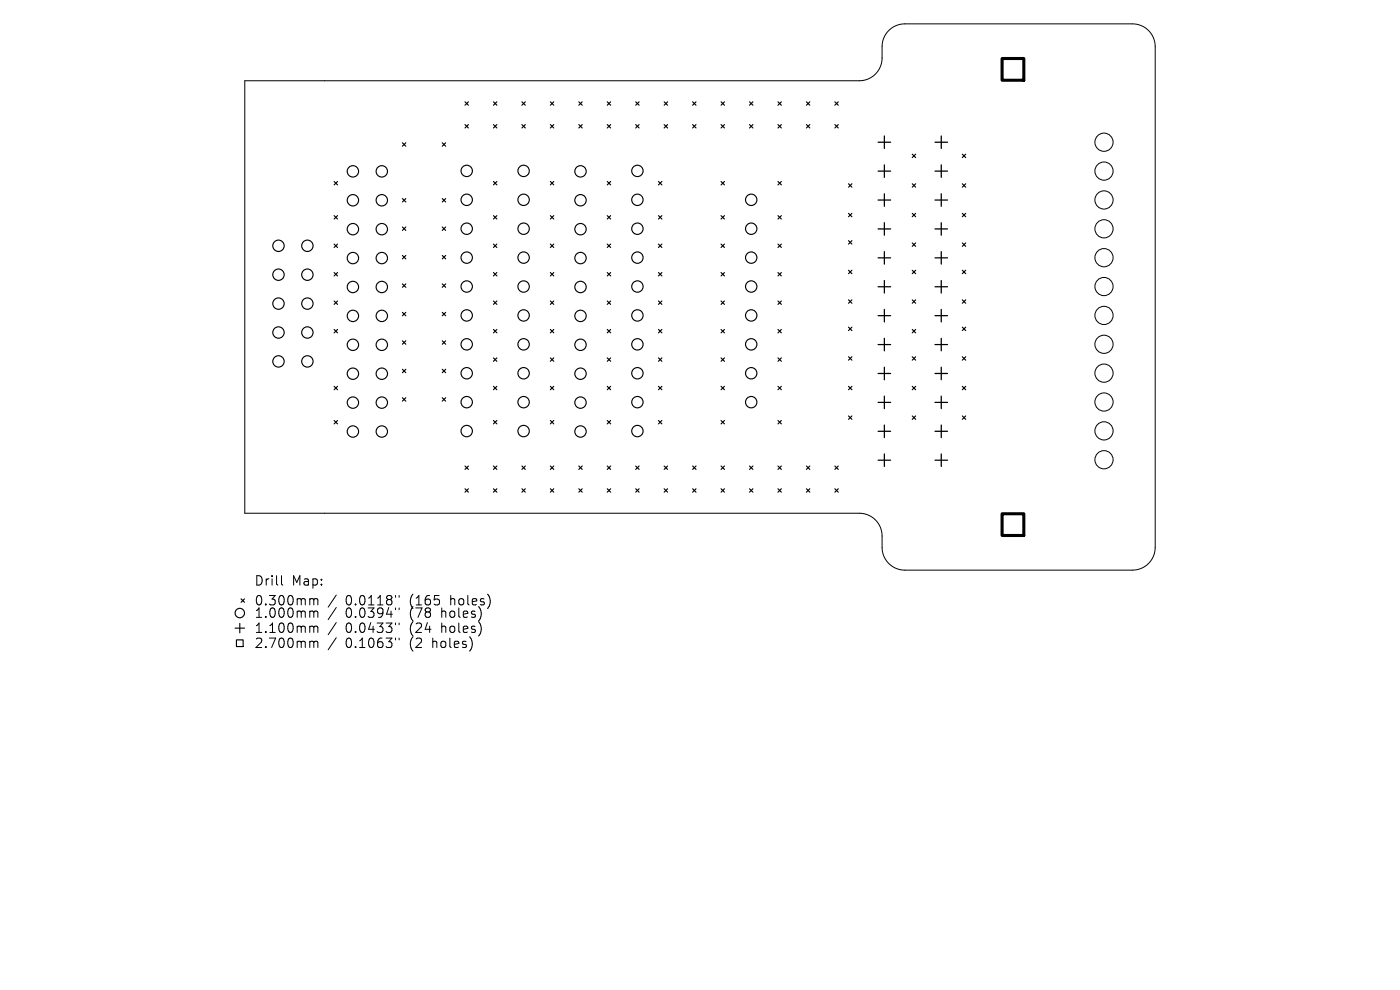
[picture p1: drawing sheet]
<svg xmlns="http://www.w3.org/2000/svg" width="297mm" height="210mm" viewBox="0 0 297 210" stroke-linecap="round" stroke-linejoin="round" font-family="sans-serif">
<defs><g id="words">
<g font-size="2.8">
<text x="53.9" y="124.5">Drill</text>
<text x="61.9" y="124.5">Map:</text>
<text x="53.9" y="128.7">0.300mm</text>
<text x="53.9" y="131.3">1.000mm</text>
<text x="73.3" y="128.7">0.0118&quot;</text>
<text x="73.3" y="131.3">0.0394&quot;</text>
<text x="87" y="128.7">(165</text>
<text x="87" y="131.3">(78</text>
<text x="93.9" y="131.3">holes)</text>
<text x="95.8" y="128.7">holes)</text>
<text x="53.9" y="134.5">1.100mm</text>
<text x="53.9" y="137.7">2.700mm</text>
<text x="73.3" y="134.5">0.0433&quot;</text>
<text x="73.3" y="137.7">0.1063&quot;</text>
<text x="87" y="134.5">(24</text>
<text x="87" y="137.7">(2</text>
<text x="92" y="137.7">holes)</text>
<text x="93.9" y="134.5">holes)</text>
</g>
</g></defs>
<g fill="none" stroke="#000" stroke-width=".21">
<path d="M51.9 17.1h130.4a4.8 4.8 0 0 0 4.8-4.8v-2.4a4.8 4.8 0 0 1 4.9-4.8h48.2a4.8 4.8 0 0 1 4.9 4.8v106.2a4.8 4.8 0 0 1-4.9 4.8h-48.2a4.8 4.8 0 0 1-4.9-4.8v-2.4a4.8 4.8 0 0 0-4.8-4.8h-130.4zM59.7 122.1v1.7l.3 .3M66 127l.5 .1 .1 .2M66 129.6h.3l.3 .3M66 132.8l.5 .1 .1 .2M66 136l.5 .1 .1 .2M66.6 127.3l.3-.3 .4 .1 .1 1.2M66.6 127.3v1M66.6 129.9v1.1M66.6 133.1v1.1M66.6 136.3v1.1M66.6 129.9l.3-.3 .4 .1 .1 1.3"/>
<path d="M66.6 133.1l.3-.3 .4 .1 .1 1.3M66.6 136.3l.3-.3 .4 .1 .1 1.3M71.3 126.2l-1.7 2.6M71.3 128.9l-1.7 2.5M71.3 132.1l-1.7 2.5M71.3 135.3l-1.7 2.5M83.9 126.3v.4M83.9 129v.3M83.9 132.2v.3M83.9 135.4v.3M84.7 126.3v.4M84.7 129v.3"/>
<path d="M84.7 132.2v.3M84.7 135.4v.3"/>
<circle cx="234.2" cy="30.2" r="1.93"/>
<circle cx="234.2" cy="36.3" r="1.93"/>
<circle cx="234.2" cy="54.7" r="1.93"/>
<circle cx="234.2" cy="48.5" r="1.93"/>
<circle cx="234.2" cy="42.4" r="1.93"/>
<circle cx="234.2" cy="73" r="1.93"/>
<circle cx="234.2" cy="79.2" r="1.93"/>
<circle cx="234.2" cy="60.8" r="1.93"/>
<circle cx="234.2" cy="66.9" r="1.93"/>
<circle cx="234.2" cy="97.5" r="1.93"/>
<circle cx="234.2" cy="91.4" r="1.93"/>
<circle cx="234.2" cy="85.3" r="1.93"/>
</g>
<g fill="none" stroke="#000" stroke-width=".24">
<path d="M70.9 38.5l.7 .7M71.6 38.5l-.7 .7M85.4 30.3l.7 .7M86.1 30.3l-.7 .7M93.8 30.3l.7 .7M94.5 30.3l-.7 .7M98.6 21.6l.8 .7M98.6 26.4l.8 .8M99.4 21.6l-.8 .7M99.4 26.4l-.8 .8M104.7 21.6l.7 .7M104.7 26.4l.7 .8"/>
<path d="M104.7 38.5l.7 .7M105.4 21.6l-.7 .7M105.4 26.4l-.7 .8M105.4 38.5l-.7 .7M110.7 21.6l.7 .7M110.7 26.4l.7 .8M111.4 21.6l-.7 .7M111.4 26.4l-.7 .8M116.8 21.6l.7 .7M116.8 26.4l.7 .8M116.8 38.5l.7 .7M117.5 26.4l-.7 .8"/>
<path d="M117.5 21.6l-.7 .7M117.5 38.5l-.7 .7M122.8 21.6l.7 .7M122.8 26.4l.7 .8M123.5 21.6l-.7 .7M123.5 26.4l-.7 .8M128.8 21.6l.7 .7M128.8 26.4l.7 .8M128.8 38.5l.7 .7M129.5 21.6l-.7 .7M129.5 26.4l-.7 .8M129.5 38.5l-.7 .7"/>
<path d="M134.9 21.6l.7 .7M134.9 26.4l.7 .8M135.6 21.6l-.7 .7M135.6 26.4l-.7 .8M139.7 38.5l.7 .7M140.4 38.5l-.7 .7M140.9 21.6l.7 .7M140.9 26.4l.7 .8M141.6 21.6l-.7 .7M141.6 26.4l-.7 .8M146.9 21.6l.8 .7M146.9 26.4l.8 .8"/>
<path d="M147.7 21.6l-.8 .7M147.7 26.4l-.8 .8M153 38.5l.7 .7M153 21.6l.7 .7M153 26.4l.7 .8M153.7 21.6l-.7 .7M153.7 38.5l-.7 .7M153.7 26.4l-.7 .8M159 21.6l.7 .7M159 26.4l.7 .8M159.7 21.6l-.7 .7M159.7 26.4l-.7 .8"/>
<path d="M165 21.6l.8 .7M165 26.4l.8 .8M165 38.5l.8 .7M165.8 21.6l-.8 .7M165.8 26.4l-.8 .8M165.8 38.5l-.8 .7M171.1 21.6l.7 .7M171.1 26.4l.7 .8M171.8 26.4l-.7 .8M171.8 21.6l-.7 .7M177.1 21.6l.7 .7M177.1 26.4l.7 .8"/>
<path d="M177.8 21.6l-.7 .7M177.8 26.4l-.7 .8M180 39l.7 .7M180.7 39l-.7 .7M193.5 32.7l.8 .7M193.5 39l.8 .7M194.3 39l-.8 .7M194.3 32.7l-.8 .7M204.1 32.7l.8 .7M204.1 39l.8 .7M204.9 32.7l-.8 .7M204.9 39l-.8 .7"/>
<path d="M70.9 45.7l.7 .8M70.9 51.8l.7 .7M70.9 57.8l.7 .7M71.6 45.7l-.7 .8M71.6 51.8l-.7 .7M71.6 57.8l-.7 .7M85.4 42.1l.7 .7M85.4 48.2l.7 .7M85.4 54.2l.7 .7M86.1 42.1l-.7 .7M86.1 48.2l-.7 .7M86.1 54.2l-.7 .7"/>
<path d="M93.8 42.1l.7 .7M93.8 48.2l.7 .7M93.8 54.2l.7 .7M94.5 42.1l-.7 .7M94.5 48.2l-.7 .7M94.5 54.2l-.7 .7M104.7 45.7l.7 .8M104.7 51.8l.7 .7M104.7 57.8l.7 .7M105.4 45.7l-.7 .8M105.4 51.8l-.7 .7M105.4 57.8l-.7 .7"/>
<path d="M116.8 57.8l.7 .7M116.8 45.7l.7 .8M116.8 51.8l.7 .7M117.5 45.7l-.7 .8M117.5 51.8l-.7 .7M117.5 57.8l-.7 .7M128.8 45.7l.7 .8M128.8 51.8l.7 .7M128.8 57.8l.7 .7M129.5 45.7l-.7 .8M129.5 51.8l-.7 .7M129.5 57.8l-.7 .7"/>
<path d="M139.7 45.7l.7 .8M139.7 51.8l.7 .7M139.7 57.8l.7 .7M140.4 57.8l-.7 .7M140.4 45.7l-.7 .8M140.4 51.8l-.7 .7M153 45.7l.7 .8M153 51.8l.7 .7M153 57.8l.7 .7M153.7 45.7l-.7 .8M153.7 51.8l-.7 .7M153.7 57.8l-.7 .7"/>
<path d="M165 45.7l.8 .8M165 51.8l.8 .7M165 57.8l.8 .7M165.8 45.7l-.8 .8M165.8 51.8l-.8 .7M165.8 57.8l-.8 .7M180 45.3l.7 .7M180 51.1l.7 .7M180 57.3l.7 .8M180.7 45.3l-.7 .7M180.7 51.1l-.7 .7M180.7 57.3l-.7 .8"/>
<path d="M193.5 45.3l.8 .7M193.5 51.5l.8 .8M193.5 57.3l.8 .8M194.3 45.3l-.8 .7M194.3 51.5l-.8 .8M194.3 57.3l-.8 .8M204.1 45.3l.8 .7M204.1 51.5l.8 .8M204.1 57.3l.8 .8M204.9 45.3l-.8 .7M204.9 51.5l-.8 .8M204.9 57.3l-.8 .8"/>
<path d="M70.9 63.8l.7 .8M70.9 69.9l.7 .7M71.6 63.8l-.7 .8M71.6 69.9l-.7 .7M85.4 66.3l.7 .7M85.4 78.3l.7 .8M85.4 60.2l.7 .8M85.4 72.3l.7 .7M86.1 60.2l-.7 .8M86.1 66.3l-.7 .7M86.1 72.3l-.7 .7M86.1 78.3l-.7 .8"/>
<path d="M93.8 60.2l.7 .8M93.8 66.3l.7 .7M93.8 72.3l.7 .7M93.8 78.3l.7 .8M94.5 66.3l-.7 .7M94.5 60.2l-.7 .8M94.5 72.3l-.7 .7M94.5 78.3l-.7 .8M104.7 63.8l.7 .8M104.7 69.9l.7 .7M104.7 75.9l.7 .7M105.4 63.8l-.7 .8"/>
<path d="M105.4 69.9l-.7 .7M105.4 75.9l-.7 .7M116.8 63.8l.7 .8M116.8 75.9l.7 .7M116.8 69.9l.7 .7M117.5 63.8l-.7 .8M117.5 69.9l-.7 .7M117.5 75.9l-.7 .7M128.8 75.9l.7 .7M128.8 63.8l.7 .8M128.8 69.9l.7 .7M129.5 63.8l-.7 .8"/>
<path d="M129.5 69.9l-.7 .7M129.5 75.9l-.7 .7M139.7 63.8l.7 .8M139.7 69.9l.7 .7M139.7 75.9l.7 .7M140.4 69.9l-.7 .7M140.4 75.9l-.7 .7M140.4 63.8l-.7 .8M153 69.9l.7 .7M153 63.8l.7 .8M153 75.9l.7 .7M153.7 75.9l-.7 .7"/>
<path d="M153.7 63.8l-.7 .8M153.7 69.9l-.7 .7M165 63.8l.8 .8M165 75.9l.8 .7M165 69.9l.8 .7M165.8 69.9l-.8 .7M165.8 63.8l-.8 .8M165.8 75.9l-.8 .7M180 63.6l.7 .7M180 69.4l.7 .7M180 75.7l.7 .7M180.7 63.6l-.7 .7"/>
<path d="M180.7 69.4l-.7 .7M180.7 75.7l-.7 .7M193.5 63.6l.8 .7M193.5 69.9l.8 .7M193.5 75.7l.8 .7M194.3 63.6l-.8 .7M194.3 69.9l-.8 .7M194.3 75.7l-.8 .7M204.1 63.6l.8 .7M204.1 69.4l.8 .7M204.1 75.7l.8 .7M204.9 63.6l-.8 .7"/>
<path d="M204.9 69.4l-.8 .7M204.9 75.7l-.8 .7M70.9 82l.7 .7M70.9 89.2l.7 .7M71.6 82l-.7 .7M71.6 89.2l-.7 .7M85.4 84.4l.7 .7M86.1 84.4l-.7 .7M93.8 84.4l.7 .7M94.5 84.4l-.7 .7M98.6 98.9l.8 .7M99.4 98.9l-.8 .7"/>
<path d="M104.7 89.2l.7 .7M104.7 82l.7 .7M104.7 98.9l.7 .7M105.4 82l-.7 .7M105.4 89.2l-.7 .7M105.4 98.9l-.7 .7M110.7 98.9l.7 .7M111.4 98.9l-.7 .7M116.8 89.2l.7 .7M116.8 82l.7 .7M116.8 98.9l.7 .7M117.5 82l-.7 .7"/>
<path d="M117.5 89.2l-.7 .7M117.5 98.9l-.7 .7M122.8 98.9l.7 .7M123.5 98.9l-.7 .7M128.8 82l.7 .7M128.8 89.2l.7 .7M128.8 98.9l.7 .7M129.5 82l-.7 .7M129.5 89.2l-.7 .7M129.5 98.9l-.7 .7M134.9 98.9l.7 .7M135.6 98.9l-.7 .7"/>
<path d="M139.7 82l.7 .7M139.7 89.2l.7 .7M140.4 82l-.7 .7M140.4 89.2l-.7 .7M140.9 98.9l.7 .7M141.6 98.9l-.7 .7M146.9 98.9l.8 .7M147.7 98.9l-.8 .7M153 89.2l.7 .7M153 82l.7 .7M153 98.9l.7 .7M153.7 82l-.7 .7"/>
<path d="M153.7 89.2l-.7 .7M153.7 98.9l-.7 .7M159 98.9l.7 .7M159.7 98.9l-.7 .7M165 82l.8 .7M165 89.2l.8 .7M165 98.9l.8 .7M165.8 82l-.8 .7M165.8 89.2l-.8 .7M165.8 98.9l-.8 .7M171.1 98.9l.7 .7M171.8 98.9l-.7 .7"/>
<path d="M177.1 98.9l.7 .7M177.8 98.9l-.7 .7M180 82l.7 .7M180 88.2l.7 .8M180.7 82l-.7 .7M180.7 88.2l-.7 .8M193.5 82l.8 .7M193.5 88.2l.8 .8M194.3 82l-.8 .7M194.3 88.2l-.8 .8M204.1 82l.8 .7M204.1 88.2l.8 .8"/>
<path d="M204.9 82l-.8 .7M204.9 88.2l-.8 .8M98.6 103.7l.8 .7M99.4 103.7l-.8 .7M104.7 103.7l.7 .7M105.4 103.7l-.7 .7M110.7 103.7l.7 .7M111.4 103.7l-.7 .7M116.8 103.7l.7 .7M117.5 103.7l-.7 .7M122.8 103.7l.7 .7M123.5 103.7l-.7 .7"/>
<path d="M128.8 103.7l.7 .7M129.5 103.7l-.7 .7M134.9 103.7l.7 .7M135.6 103.7l-.7 .7M140.9 103.7l.7 .7M141.6 103.7l-.7 .7M146.9 103.7l.8 .7M147.7 103.7l-.8 .7M153 103.7l.7 .7M153.7 103.7l-.7 .7M159 103.7l.7 .7M159.7 103.7l-.7 .7"/>
<path d="M165 103.7l.8 .7M165.8 103.7l-.8 .7M171.1 103.7l.7 .7M171.8 103.7l-.7 .7M177.1 103.7l.7 .7M177.8 103.7l-.7 .7M49.9 133.2h2M50.2 135.7h1.4v1.5h-1.4zM50.9 132.2v2M51.1 127l.8 .8M51.9 127l-.8 .8"/>
<circle cx="74.9" cy="36.3" r="1.21"/>
<circle cx="81" cy="36.3" r="1.21"/>
<circle cx="99" cy="36.3" r="1.21"/>
<circle cx="111.1" cy="36.3" r="1.21"/>
<circle cx="123.2" cy="36.3" r="1.21"/>
<circle cx="135.2" cy="36.3" r="1.21"/>
<circle cx="59.1" cy="52.1" r="1.21"/>
<circle cx="59.1" cy="58.3" r="1.21"/>
<circle cx="65.2" cy="52.1" r="1.21"/>
<circle cx="65.2" cy="58.3" r="1.21"/>
<circle cx="74.9" cy="48.6" r="1.21"/>
<circle cx="74.9" cy="42.5" r="1.21"/>
<circle cx="74.9" cy="54.7" r="1.21"/>
<circle cx="81" cy="48.6" r="1.21"/>
<circle cx="81" cy="42.5" r="1.21"/>
<circle cx="81" cy="54.7" r="1.21"/>
<circle cx="99" cy="54.6" r="1.21"/>
<circle cx="99" cy="42.4" r="1.21"/>
<circle cx="99" cy="48.5" r="1.21"/>
<circle cx="111.1" cy="54.6" r="1.21"/>
<circle cx="111.1" cy="42.4" r="1.21"/>
<circle cx="111.1" cy="48.5" r="1.21"/>
<circle cx="123.2" cy="48.6" r="1.21"/>
<circle cx="123.2" cy="42.5" r="1.21"/>
<circle cx="123.2" cy="54.7" r="1.21"/>
<circle cx="135.2" cy="54.6" r="1.21"/>
<circle cx="135.2" cy="42.4" r="1.21"/>
<circle cx="135.2" cy="48.5" r="1.21"/>
<circle cx="159.4" cy="54.6" r="1.21"/>
<circle cx="159.4" cy="42.4" r="1.21"/>
<circle cx="159.4" cy="48.5" r="1.21"/>
<circle cx="59.1" cy="64.4" r="1.21"/>
<circle cx="59.1" cy="70.5" r="1.21"/>
<circle cx="59.1" cy="76.7" r="1.21"/>
<circle cx="65.2" cy="64.4" r="1.21"/>
<circle cx="65.2" cy="70.5" r="1.21"/>
<circle cx="65.2" cy="76.7" r="1.21"/>
<circle cx="74.9" cy="79.3" r="1.21"/>
<circle cx="74.9" cy="67" r="1.21"/>
<circle cx="74.9" cy="73.1" r="1.21"/>
<circle cx="74.9" cy="60.9" r="1.21"/>
<circle cx="81" cy="79.3" r="1.21"/>
<circle cx="81" cy="67" r="1.21"/>
<circle cx="81" cy="73.1" r="1.21"/>
<circle cx="81" cy="60.9" r="1.21"/>
<circle cx="99" cy="66.9" r="1.21"/>
<circle cx="99" cy="73" r="1.21"/>
<circle cx="99" cy="79.2" r="1.21"/>
<circle cx="99" cy="60.8" r="1.21"/>
<circle cx="111.1" cy="66.9" r="1.21"/>
<circle cx="111.1" cy="73" r="1.21"/>
<circle cx="111.1" cy="60.8" r="1.21"/>
<circle cx="111.1" cy="79.2" r="1.21"/>
<circle cx="123.2" cy="79.3" r="1.21"/>
<circle cx="123.2" cy="67" r="1.21"/>
<circle cx="123.2" cy="73.1" r="1.21"/>
<circle cx="123.2" cy="60.9" r="1.21"/>
<circle cx="135.2" cy="66.9" r="1.21"/>
<circle cx="135.2" cy="73" r="1.21"/>
<circle cx="135.2" cy="60.8" r="1.21"/>
<circle cx="135.2" cy="79.2" r="1.21"/>
<circle cx="159.4" cy="66.9" r="1.21"/>
<circle cx="159.4" cy="73" r="1.21"/>
<circle cx="159.4" cy="79.2" r="1.21"/>
<circle cx="159.4" cy="60.8" r="1.21"/>
<circle cx="74.9" cy="85.4" r="1.21"/>
<circle cx="74.9" cy="91.5" r="1.21"/>
<circle cx="81" cy="85.4" r="1.21"/>
<circle cx="81" cy="91.5" r="1.21"/>
<circle cx="99" cy="85.3" r="1.21"/>
<circle cx="99" cy="91.4" r="1.21"/>
<circle cx="111.1" cy="85.3" r="1.21"/>
<circle cx="111.1" cy="91.4" r="1.21"/>
<circle cx="123.2" cy="85.4" r="1.21"/>
<circle cx="123.2" cy="91.5" r="1.21"/>
<circle cx="135.2" cy="85.3" r="1.21"/>
<circle cx="135.2" cy="91.4" r="1.21"/>
<circle cx="159.4" cy="85.3" r="1.21"/>
<circle cx="50.9" cy="130" r="1"/>
</g>
<g fill="none" stroke="#000" stroke-width=".27">
<path d="M186.3 30.2h2.6M186.3 36.3h2.6M187.6 28.8v2.7M187.6 35v2.6M198.4 30.2h2.6M198.4 36.3h2.6M199.7 28.8v2.7M199.7 35v2.6M186.3 42.4h2.6M186.3 48.6h2.6M186.3 54.7h2.6M187.6 41.1v2.7"/>
<path d="M187.6 47.2v2.7M187.6 53.4v2.6M187.6 59.5v2.7M198.4 42.4h2.6M198.4 48.6h2.6M198.4 54.7h2.6M199.7 41.1v2.7M199.7 47.2v2.7M199.7 53.4v2.6M199.7 59.5v2.7M186.3 60.8h2.6M186.3 67h2.6"/>
<path d="M186.3 73.1h2.6M186.3 79.2h2.6M187.6 65.6v2.7M187.6 71.8v2.6M187.6 77.9v2.7M198.4 60.8h2.6M198.4 67h2.6M198.4 73.1h2.6M198.4 79.2h2.6M199.7 65.6v2.7M199.7 71.8v2.6M199.7 77.9v2.7"/>
<path d="M186.3 85.4h2.6M186.3 91.5h2.6M186.3 97.6h2.6M187.6 84v2.7M187.6 90.2v2.6M187.6 96.3v2.7M198.4 85.4h2.6M198.4 91.5h2.6M198.4 97.6h2.6M199.7 84v2.7M199.7 90.2v2.6M199.7 96.3v2.7"/>
</g>
<path d="M212.6 12.4h4.6v4.6h-4.6zM212.6 109h4.6v4.6h-4.6z" fill="none" stroke="#000" stroke-width=".65"/>
<use href="#words"/>
</svg>
